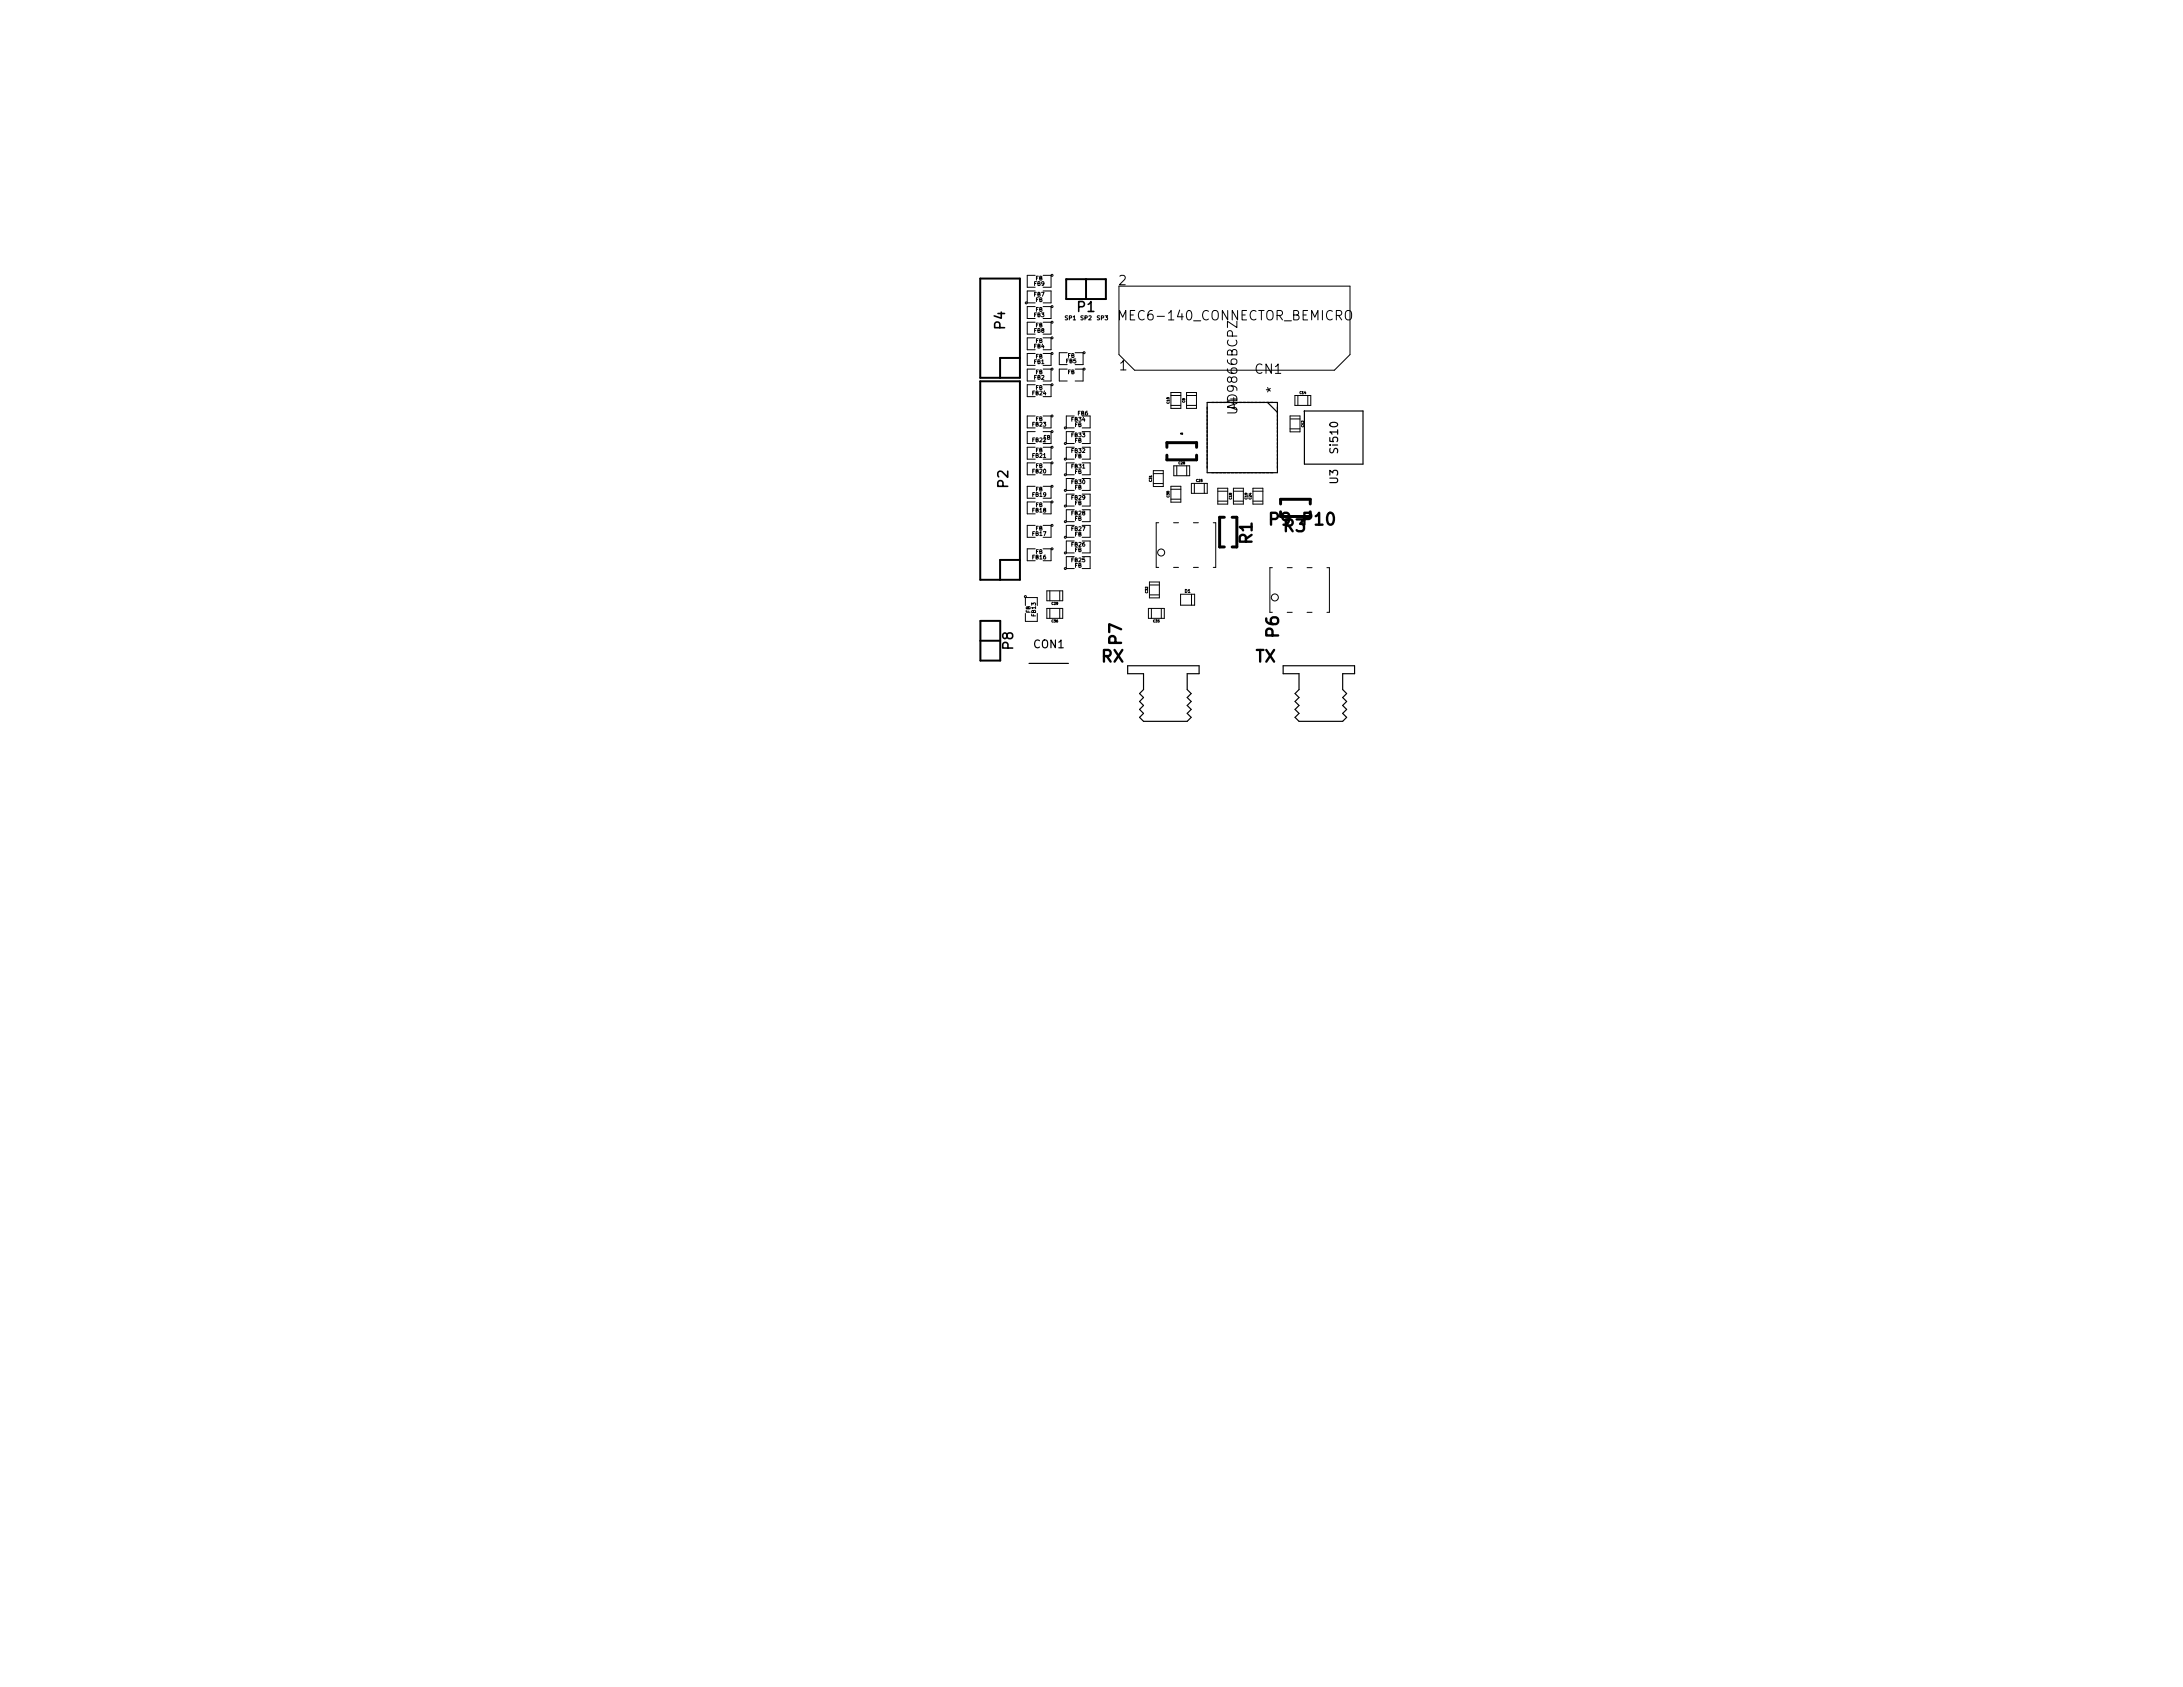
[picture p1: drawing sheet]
<svg xmlns="http://www.w3.org/2000/svg" width="279mm" height="216mm" viewBox="0 0 279 216" stroke-linecap="round" stroke-linejoin="round" font-family="sans-serif">
<defs><g id="words">
<g font-size="2.1">
<text x="160.3" y="69.6" transform="rotate(-90 160.3 69.6)">R1</text>
<text x="162.5" y="67.2">P9</text>
<text x="166.9" y="67.2">P10</text>
<text x="143.6" y="82.4" transform="rotate(-90 143.6 82.4)">P7</text>
<text x="163.7" y="81.5" transform="rotate(-90 163.7 81.5)">P6</text>
<text x="140.9" y="84.7">RX</text>
<text x="160.7" y="84.7">TX</text>
</g>
<g font-size="1.8">
<text x="137.9" y="39.9">P1</text>
<text x="128.6" y="42.1" transform="rotate(-90 128.6 42.1)">P4</text>
<text x="129" y="62.4" transform="rotate(-90 129 62.4)">P2</text>
<text x="129.7" y="83.1" transform="rotate(-90 129.7 83.1)">P8</text>
</g>
<g font-size="1.7">
<text x="143" y="41">MEC6-140_CONNECTOR_BEMICRO</text>
<text x="143.1" y="36.5">2</text>
<text x="143.2" y="47.4">1</text>
<text x="160.5" y="47.8">CN1</text>
<text x="158.4" y="53.1" transform="rotate(-90 158.4 53.1)">U4</text>
<text x="158.4" y="52.5" transform="rotate(-90 158.4 52.5)">AD9866BCPZ</text>
<text x="163.3" y="50.2" transform="rotate(-90 163.3 50.2)">*</text>
</g>
<g font-size="1.4">
<text x="171.3" y="57.8" transform="rotate(-90 171.3 57.8)">Si510</text>
<text x="171.3" y="61.9" transform="rotate(-90 171.3 61.9)">U3</text>
<text x="132.3" y="83">CON1</text>
</g>
<g font-size=".7">
<text x="132.5" y="35.9">FB</text>
<text x="132.3" y="40.6">FB3</text>
<text x="132.3" y="37.9">FB7</text>
<text x="132.3" y="36.6">FB9</text>
<text x="132.5" y="39.9">FB</text>
<text x="132.5" y="38.6">FB</text>
<text x="132.5" y="41.9">FB</text>
<text x="136.3" y="41">SP1</text>
<text x="138.3" y="41">SP2</text>
<text x="140.4" y="41">SP3</text>
<text x="132.3" y="46.6">FB1</text>
<text x="132.3" y="44.6">FB4</text>
<text x="132.3" y="42.6">FB8</text>
<text x="132.5" y="45.9">FB</text>
<text x="132.5" y="47.9">FB</text>
<text x="132.5" y="43.9">FB</text>
<text x="136.4" y="46.5">FB5</text>
<text x="136.6" y="45.8">FB</text>
<text x="136.6" y="47.9">FB</text>
<text x="132.1" y="50.6">FB24</text>
<text x="132.3" y="48.6">FB2</text>
<text x="132.5" y="53.9">FB</text>
<text x="132.5" y="49.9">FB</text>
<text x="137.1" y="53.9">FB34</text>
<text x="137.9" y="53.2">FB6</text>
<text x="132.1" y="58.6">FB21</text>
<text x="132.1" y="56.6">FB22</text>
<text x="132.1" y="54.6">FB23</text>
<text x="132.5" y="59.9">FB</text>
<text x="132.5" y="57.9">FB</text>
<text x="133.5" y="56.3">FB</text>
<text x="137.1" y="59.9">FB31</text>
<text x="137.1" y="57.9">FB32</text>
<text x="137.1" y="55.9">FB33</text>
<text x="137.5" y="58.6">FB</text>
<text x="137.5" y="56.6">FB</text>
<text x="137.5" y="54.6">FB</text>
<text x="132.1" y="65.6">FB18</text>
<text x="132.1" y="63.6">FB19</text>
<text x="132.1" y="60.6">FB20</text>
<text x="132.5" y="64.9">FB</text>
<text x="132.5" y="62.9">FB</text>
<text x="137.1" y="65.9">FB28</text>
<text x="137.1" y="63.9">FB29</text>
<text x="137.1" y="61.9">FB30</text>
<text x="137.5" y="64.6">FB</text>
<text x="137.5" y="62.6">FB</text>
<text x="137.5" y="60.6">FB</text>
<text x="132.1" y="71.6">FB16</text>
<text x="132.1" y="68.6">FB17</text>
<text x="132.5" y="70.9">FB</text>
<text x="132.5" y="67.9">FB</text>
<text x="137.1" y="71.9">FB25</text>
<text x="137.1" y="69.9">FB26</text>
<text x="137.1" y="67.9">FB27</text>
<text x="137.5" y="70.6">FB</text>
<text x="137.5" y="68.6">FB</text>
<text x="137.5" y="66.6">FB</text>
<text x="137.5" y="72.6">FB</text>
<text x="131.9" y="78.5" transform="rotate(-90 131.9 78.5)">FB</text>
<text x="132.6" y="78.9" transform="rotate(-90 132.6 78.9)">FB13</text>
</g>
<text font-size=".6" x="151.6" y="75.8">D1</text>
<g font-size=".4">
<text x="149.7" y="51.6" transform="rotate(-90 149.7 51.6)">C10</text>
<text x="151.7" y="51.5" transform="rotate(-90 151.7 51.5)">C8</text>
<text x="166.4" y="50.4">C14</text>
<text x="150.9" y="59.4">C28</text>
<text x="166.9" y="54.6" transform="rotate(-90 166.9 54.6)">C12</text>
<text x="147.4" y="61.6" transform="rotate(-90 147.4 61.6)">C31</text>
<text x="149.7" y="63.6" transform="rotate(-90 149.7 63.6)">C30</text>
<text x="153.1" y="61.7">C25</text>
<text x="157.6" y="63.9" transform="rotate(-90 157.6 63.9)">C18</text>
<text x="159.6" y="63.9" transform="rotate(-90 159.6 63.9)">C19</text>
<text x="160.2" y="63.9" transform="rotate(-90 160.2 63.9)">C24</text>
<text x="134.6" y="77.4">C29</text>
<text x="146.9" y="75.9" transform="rotate(-90 146.9 75.9)">C32</text>
<text x="134.6" y="79.6">C36</text>
<text x="147.6" y="79.6">C35</text>
</g>
<text font-size=".2" x="151.1" y="55.6">R2</text>
</g></defs>
<path d="M154.5 51.5h9v9h-9zM162.2 51.5l1.3 1.3M166.9 52.6h7.5v6.8h-7.5zM131.7 84.9h5.1M144.3 85.2h9.2v1h-1.6v2.1l.6 .5-.6 .5 .6 .5-.6 .5 .6 .5-.6 .5 .6 .5-.6 .5h-5.5l-.5-.5 .5-.5-.5-.5 .5-.5-.5-.5 .5-.5-.5-.5 .5-.5v-2.1h-2.1zM164.2 85.2h9.2v1h-1.6v2.1l.6 .5-.6 .5 .6 .5-.6 .5 .6 .5-.6 .5 .6 .5-.6 .5h-5.5l-.5-.5 .5-.5-.5-.5 .5-.5-.5-.5 .5-.5-.5-.5 .5-.5v-2.1h-2.1z" fill="none" stroke="#000" stroke-width=".15"/>
<g fill="none" stroke="#000" stroke-width=".13">
<path d="M132.5 35.2h-1v1.6h1M132.5 37.2h-1v1.6h1M132.5 39.2h-1v1.6h1M133.5 35.2h1v1.6h-1M133.5 37.2h1v1.6h-1M133.5 39.2h1v1.6h-1M143.2 36.6h29.6v8.8l-2 2h-25.6l-2-2zM172.4 39.8a.4 .4 0 0 1 .4 0 .4 .4 0 0 1 .2 .3v.4a.4 .4 0 0 1-.4 .5 .4 .4 0 0 1-.4-.5v-.4zM132.5 53.2h-1v1.6h1M132.5 45.2h-1v1.6h1M132.5 41.2h-1v1.6h1M132.5 43.2h-1v1.6h1"/>
<path d="M132.5 47.2h-1v1.6h1M132.5 49.2h-1v1.6h1M132.5 55.2h-1v1.6h1M132.5 57.2h-1v1.6h1M132.5 59.2h-1v1.6h1M133.5 53.2h1v1.6h-1M133.5 45.2h1v1.6h-1M133.5 41.2h1v1.6h-1M133.5 43.2h1v1.6h-1M133.5 47.2h1v1.6h-1M133.5 49.2h1v1.6h-1M133.5 55.2h1v1.6h-1"/>
<path d="M133.5 57.2h1v1.6h-1M133.5 59.2h1v1.6h-1M136.6 47.2h-1v1.6h1M136.6 45.1h-1v1.6h1M137.5 53.2h-1v1.6h1M137.5 59.2h-1v1.6h1M137.5 57.2h-1v1.6h1M137.5 55.2h-1v1.6h1M137.6 47.2h1v1.6h-1M137.6 45.1h1v1.6h-1M138.5 53.2h1v1.6h-1M138.5 59.2h1v1.6h-1"/>
<path d="M138.5 57.2h1v1.6h-1M138.5 55.2h1v1.6h-1M149.9 50.6h1.2M149.9 51.9h1.2M149.9 50.2h1.2v2.1h-1.2zM150.2 59.6h2.1v1.3h-2.1zM150.6 59.6v1.3M151.9 50.6h1.2M151.9 51.9h1.2M151.9 50.2h1.2v2.1h-1.2zM151.9 59.6v1.3M158.3 41.1v.8l-1.2-.8v.8"/>
<path d="M165.1 54.9h1.3M165.1 53.2h1.3v2.1h-1.3zM165.1 53.6h1.3M165.7 50.6h2.1v1.3h-2.1zM166.1 50.6v1.3M167.4 50.6v1.3M131.2 77.5v-1h1.6v1M131.2 78.5v1h1.6v-1M132.5 62.2h-1v1.6h1M132.5 64.2h-1v1.6h1M132.5 67.2h-1v1.6h1M132.5 70.2h-1v1.6h1"/>
<path d="M133.5 62.2h1v1.6h-1M133.5 64.2h1v1.6h-1M133.5 67.2h1v1.6h-1M133.5 70.2h1v1.6h-1M134 75.6h2v1.3h-2zM134 77.9h2v1.2h-2zM134.4 75.6v1.3M134.4 77.9v1.2M135.6 75.6v1.3M135.6 77.9v1.2M137.5 67.2h-1v1.6h1M137.5 71.2h-1v1.6h1"/>
<path d="M137.5 61.2h-1v1.6h1M137.5 63.2h-1v1.6h1M137.5 65.2h-1v1.6h1M137.5 69.2h-1v1.6h1M138.5 67.2h1v1.6h-1M138.5 71.2h1v1.6h-1M138.5 61.2h1v1.6h-1M138.5 63.2h1v1.6h-1M138.5 65.2h1v1.6h-1M138.5 69.2h1v1.6h-1M147 77.9h2v1.2h-2zM147.1 74.9h1.3"/>
<path d="M147.1 76.1h1.3M147.1 74.5h1.3v2h-1.3zM147.4 77.9v1.2M147.6 60.6h1.3M147.6 61.9h1.3M147.6 60.2h1.3v2.1h-1.3zM148.3 66.9h-.3v5.7h.3M148.6 77.9v1.2M149.9 62.2h1.2v2.1h-1.2zM149.9 62.6h1.2M149.9 63.9h1.2M150.2 66.9h.6"/>
<path d="M150.2 72.6h.6M151.1 76h1.8v1.5h-1.8zM152.5 61.9h2v1.2h-2zM152.5 76v1.5M152.7 66.9h.7M152.7 72.6h.7M152.9 61.9v1.2M154.1 61.9v1.2M155.3 66.9h.3v5.7h-.3M155.9 64.1h1.2M155.9 62.5h1.2v2h-1.2zM155.9 62.9h1.2"/>
<path d="M157.9 64.1h1.2M157.9 62.5h1.2v2h-1.2zM157.9 62.9h1.2M160.4 64.1h1.2M160.4 62.9h1.2M160.4 62.5h1.2v2h-1.2zM162.8 72.7h-.3v5.7M164.8 72.7h.6M164.8 78.4h.6M167.3 72.7h.6M167.3 78.4h.6M169.8 72.7h.4v5.7h-.4"/>
<circle cx="131.3" cy="38.8" r=".13"/>
<circle cx="134.7" cy="35.2" r=".13"/>
<circle cx="134.7" cy="39.2" r=".13"/>
<circle cx="134.7" cy="45.2" r=".13"/>
<circle cx="134.7" cy="57.2" r=".13"/>
<circle cx="134.7" cy="53.2" r=".13"/>
<circle cx="134.7" cy="59.2" r=".13"/>
<circle cx="134.7" cy="49.2" r=".13"/>
<circle cx="134.7" cy="43.2" r=".13"/>
<circle cx="134.7" cy="41.2" r=".13"/>
<circle cx="134.7" cy="47.2" r=".13"/>
<circle cx="134.7" cy="55.2" r=".13"/>
<circle cx="136.3" cy="58.8" r=".13"/>
<circle cx="136.3" cy="54.8" r=".13"/>
<circle cx="136.3" cy="56.8" r=".13"/>
<circle cx="138.8" cy="47.2" r=".13"/>
<circle cx="138.8" cy="45.1" r=".13"/>
<circle cx="131.2" cy="76.3" r=".13"/>
<circle cx="134.7" cy="70.2" r=".13"/>
<circle cx="134.7" cy="64.2" r=".13"/>
<circle cx="134.7" cy="67.2" r=".13"/>
<circle cx="134.7" cy="62.2" r=".13"/>
<circle cx="136.3" cy="72.8" r=".13"/>
<circle cx="136.3" cy="70.8" r=".13"/>
<circle cx="136.3" cy="66.8" r=".13"/>
<circle cx="136.3" cy="64.8" r=".13"/>
<circle cx="136.3" cy="68.8" r=".13"/>
<circle cx="136.3" cy="60.8" r=".13"/>
<circle cx="136.3" cy="62.8" r=".13"/>
<circle cx="148.6" cy="70.7" r=".45"/>
<circle cx="163.2" cy="76.5" r=".45"/>
</g>
<path d="M125.5 35.6h5v12.7h-5zM136.5 35.7h5v2.6h-5zM139 35.7v2.6M125.5 48.8h5v25.4h-5zM130.5 45.8h-2.5v2.5M125.5 79.5h2.5v5h-2.5zM130.5 71.7h-2.5v2.5M125.5 82h2.5" fill="none" stroke="#000" stroke-width=".25"/>
<path d="M149.3 57.2v-.5h3.8v.5M149.3 58.3v.5h3.8v-.5M156.7 66.2h-.6v3.8h.6M157.7 66.2h.6v3.8h-.6M163.9 64.5v-.6h3.8v.6M163.9 66.1h3.8" fill="none" stroke="#000" stroke-width=".38"/>
<path d="M166 66.5h.9l-.5 .5a.41 .41 0 0 1 .5 .3v.4l-.1 .2-.6 .1-.2-.2" fill="none" stroke="#000" stroke-width=".3"/>
<use href="#words"/>
</svg>
